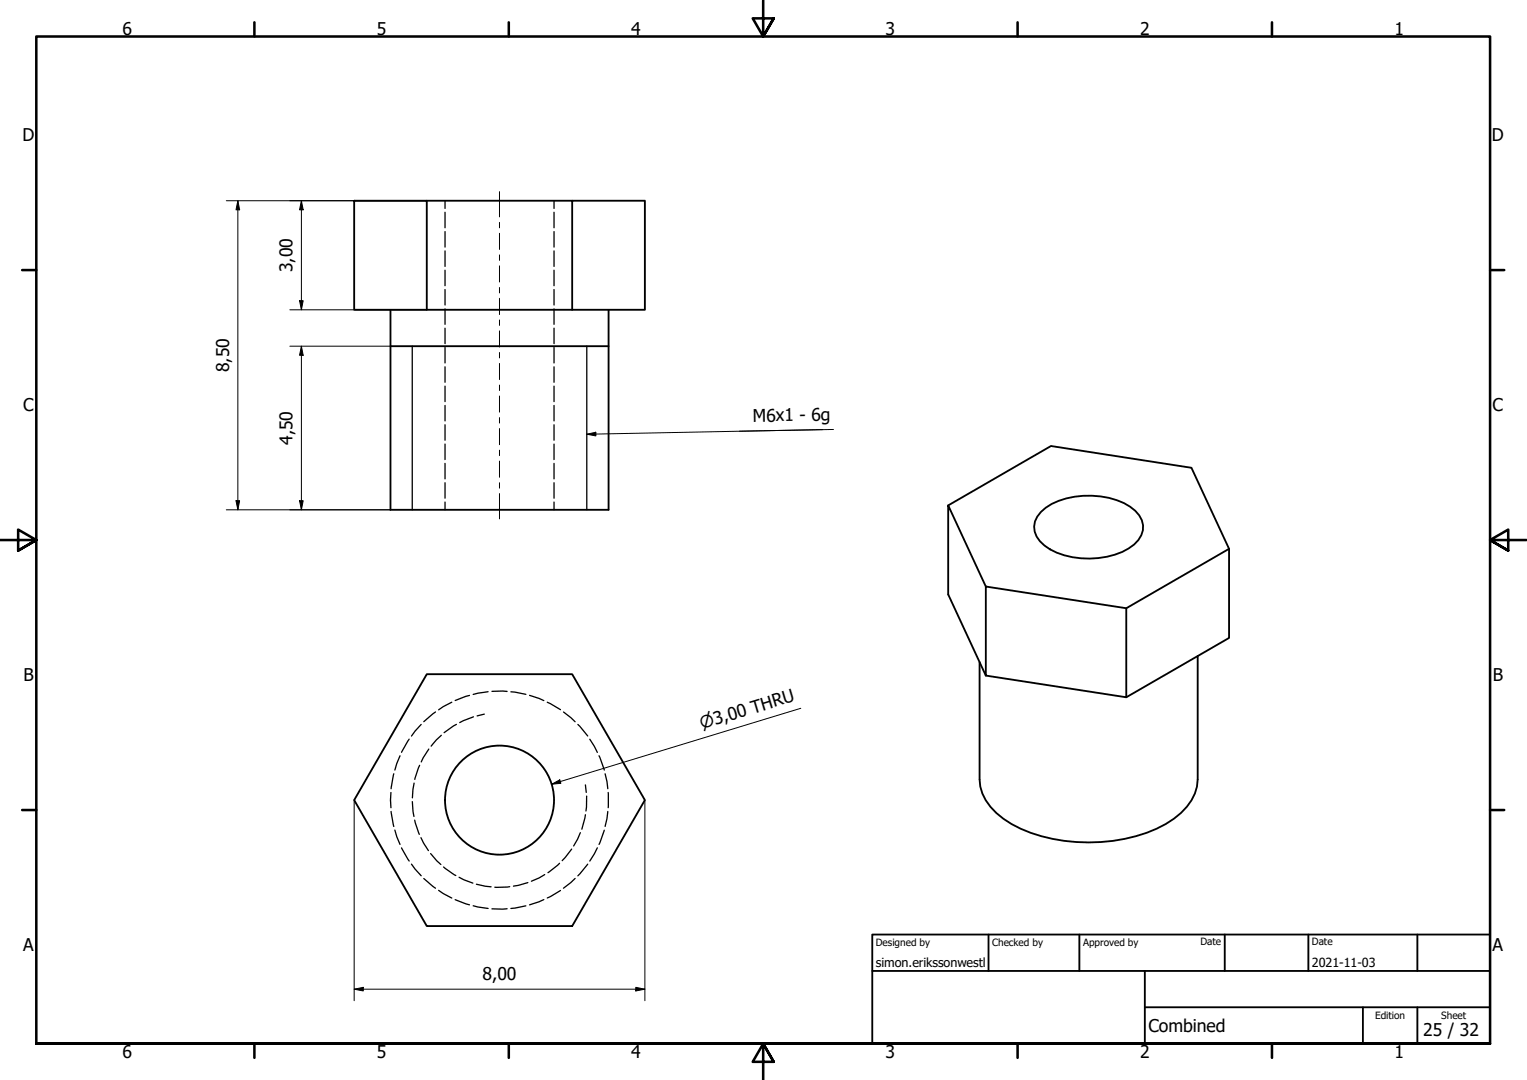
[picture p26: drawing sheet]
<svg xmlns="http://www.w3.org/2000/svg" width="420mm" height="297mm" viewBox="0 0 420 297" stroke-linecap="round" stroke-linejoin="round" font-family="sans-serif">
<defs><g id="words">
<g font-size="4.8">
<text x="33.7" y="9.6">6</text>
<text x="103.7" y="9.6">5</text>
<text x="173.7" y="9.6">4</text>
<text x="243.7" y="9.6">3</text>
<text x="313.7" y="9.6">2</text>
<text x="383.7" y="9.6">1</text>
<text x="6.2" y="38.9">D</text>
<text x="410.5" y="38.9">D</text>
<text x="80.5" y="74.9" transform="rotate(-90 80.5 74.9)">3,00</text>
<text x="63.1" y="102.4" transform="rotate(-90 63.1 102.4)">8,50</text>
<text x="6.4" y="113.2">C</text>
<text x="410.7" y="113.2">C</text>
<text x="207.2" y="116" transform="rotate(-1 207.2 116)">M6x1 - 6g</text>
<text x="80.5" y="122.4" transform="rotate(-90 80.5 122.4)">4,50</text>
<text x="6.4" y="187.4">B</text>
<text x="410.7" y="187.4">B</text>
<text x="6.4" y="261.7">A</text>
<text x="410.7" y="261.7">A</text>
<text x="132.8" y="269.7">8,00</text>
<text x="316" y="283.8">Combined</text>
<text x="391.6" y="285">25 / 32</text>
<text x="33.7" y="290.9">6</text>
<text x="103.7" y="290.9">5</text>
<text x="173.7" y="290.9">4</text>
<text x="243.7" y="290.9">3</text>
<text x="313.7" y="290.9">2</text>
<text x="383.7" y="290.9">1</text>
</g>
<text font-size="4.6" x="193.1" y="200.6" transform="rotate(-17 193.1 200.6)">⌀3,00 THRU</text>
<g font-size="3.5">
<text x="241" y="266">simon.erikssonwestl</text>
<text x="361" y="266">2021-11-03</text>
</g>
<g font-size="2.8">
<text x="241" y="260.1">Designed by</text>
<text x="273" y="260.1">Checked by</text>
<text x="298" y="260.1">Approved by</text>
<text x="330.3" y="260">Date</text>
<text x="361" y="260">Date</text>
<text x="378.4" y="280.1">Edition</text>
<text x="396.6" y="280.1">Sheet</text>
</g>
</g></defs>
<!-- layer: Hidden (ISO) -->
<g fill="none" stroke="#000" stroke-width=".36">
<path d="M122.4 55.2v2.1M122.4 58.4v4.2M152.4 55.2v2.1M152.4 58.4v4.2M122.4 63.7v4.3M122.4 69v4.3M122.4 74.3v4.3M122.4 79.6v4.3M152.4 63.7v4.3M152.4 69v4.3M152.4 74.3v4.3M152.4 79.6v4.3"/>
<path d="M122.4 84.9v4.3M122.4 90.3v4.2M122.4 95.6v4.2M152.4 84.9v4.3M152.4 90.3v4.2M152.4 95.6v4.2M122.4 100.9v4.2M122.4 106.2v4.3M122.4 111.5v4.3M122.4 116.8v4.3M152.4 100.9v4.2M152.4 106.2v4.3"/>
<path d="M152.4 111.5v4.3M152.4 116.8v4.3M122.4 122.1v4.3M122.4 127.5v4.2M122.4 132.8v4.2M122.4 138.1v2.1M152.4 122.1v4.3M152.4 127.5v4.2M152.4 132.8v4.2M152.4 138.1v2.1M115.9 199.2l-2.7 3.2M119.8 195.8l-3.2 2.7"/>
<path d="M124.3 193.1l-3.6 2.1M125.6 199.2l-3.4 2.3M129.2 191.3l-4 1.4M130.3 197.2l-3.8 1.5M133.3 196.4l-2 .5M134.3 190.3l-4.1 .7M135.4 190.1l4.1 .1M140.6 190.3l4.1 .7M145.7 191.2l3.9 1.5M150.6 193.1l3.6 2.1M155 195.8l3.2 2.7M159 199.2l2.7 3.2"/>
<path d="M107.6 218v4.2M108.4 212.8l-.8 4.1M110.1 207.9l-1.5 3.9M112.6 203.3l-2.1 3.6M113.9 215.4l-.4 4M115.5 210.5l-1.4 3.9M118 206l-2.1 3.6M121.4 202.2l-2.8 3M161.1 215.9l.2 2M161.4 219l-.2 4.1M162.3 203.3l2.1 3.6M164.8 207.9l1.5 3.9"/>
<path d="M166.5 212.8l.7 4.1M167.3 218v4.2M107.6 223.2l.8 4.1M108.6 228.3l1.5 3.9M110.5 233.2l2.1 3.6M113.2 237.7l2.7 3.2M113.5 220.5l.4 4.1M114.1 225.6l1.3 3.9M115.8 230.4l2.1 3.5M118.5 234.8l2.8 3M122 238.4l3.4 2.4M154 237.4l-3.2 2.6"/>
<path d="M157.3 233.5l-2.6 3.2M159.7 229l-1.9 3.7M161.1 224.1l-1 4M161.7 237.7l-2.7 3.2M164.4 233.2l-2.1 3.6M166.3 228.3l-1.5 3.9M167.2 223.2l-.7 4.1M116.6 241.6l3.2 2.7M120.7 244.9l3.6 2.1M125.2 247.4l4 1.5M126.3 241.3l3.8 1.6M130.2 249.1l4.1 .8"/>
<path d="M131.1 243.2l4 .7M139.5 249.9l-4.1 .1M140.3 243.9l-4.2 .1M144.7 249.1l-4.1 .8M145.2 242.7l-3.9 1M149.6 247.4l-3.9 1.5M149.9 240.5l-3.7 1.9M154.2 244.9l-3.6 2.1M158.2 241.6l-3.2 2.7"/>
</g>
<!-- layer: Visible (ISO) -->
<g fill="none" stroke="#000" stroke-width=".51">
<path d="M97.5 55.2h19.9v30h-19.9zM117.4 55.2h40M157.4 55.2h20v30h-20zM107.4 85.2v55h60v-55M107.4 95.2h60M117.4 85.2h40M260.9 139l28.3-16.3 38.6 6 10.4 22.2v24.6l-28.3 16.3M286.4 140.8a18.7 18.7 0 0 1 14-4.5 18.7 18.7 0 0 1 12 4.2 5.8 5.8 0 0 1-.3 9.3 22.1 22.1 0 0 1-19.3 2.9 10.9 10.9 0 0 1-8.1-6.5 5.6 5.6 0 0 1 1.7-5.4zM338.2 150.9l-28.3 16.4M271.3 161.3l38.6 6v24.5l-38.6-6zM271.3 161.3l-10.4-22.3v24.5l10.4 22.3M117.4 185.4h40l20 34.7-20 34.6h-40l-19.9-34.6z"/>
<path d="M329.5 180.4v34a13.8 13.8 0 0 1-6.5 10.8 42.2 42.2 0 0 1-26.8 6.4 36.7 36.7 0 0 1-22.1-8 13.1 13.1 0 0 1-4.6-9.2v-32.3"/>
<circle cx="137.4" cy="220.1" r="15"/>
</g>
<!-- layer: Visible Narrow (ISO) -->
<path d="M113.4 95.2v45M161.5 95.2v45" fill="none" stroke="#000" stroke-width=".36"/>
<!-- layer: Border (ISO) -->
<g fill="none" stroke="#000" stroke-width=".7">
<path d="M70 6.1v3.9M140 6.1v3.9M210 0v10l-2.9-5h5.8l-2.9 5 2.9-5M280 6.1v3.9M350 6.1v3.9M6.1 74.3h3.9M410 74.3h3.9M0 148.5h10l-5-2.8v5.7l5-2.9-5 2.9M420 148.5h-10l5-2.8v5.7l-5-2.9 5 2.9M6.1 222.8h3.9M410 222.8h3.9M10 287v-277h400v277h-400h400"/>
<path d="M70 287v3.9M140 287v3.9M212.9 292l-2.9-5 2.9 5h-5.8l2.9-5v10M280 287v3.9M350 287v3.9"/>
</g>
<!-- layer: Title (ISO) -->
<path d="M240 257h170v30h-170zM272 257v10M297 257v10M337 257v10M360 257v10M390 257v10M240 267h170M315 277h95M315 267v20M375 277v10M390 277v10" fill="none" stroke="#000" stroke-width=".51"/>
<!-- layer: Dimension (ISO) -->
<g fill="none" stroke="#000" stroke-width=".28">
<path d="M62.3 55.2h55.1M65.4 55.2l.5 2.5h-1zM65.4 55.2v85M82.9 55.2l.5 2.5h-1zM82.9 55.2v30M79.8 85.2h37.6M79.8 95.2h27.6M82.4 82.7h1l-.5 2.5zM82.9 95.2l.5 2.5h-1zM82.9 95.2v45M64.9 137.7h1l-.5 2.5zM82.4 137.7h1l-.5 2.5z"/>
<path d="M62.3 140.2h45.1M97.5 220.1v55.1M177.4 220.1v55.1M97.5 272.1l2.4-.5v.9zM97.5 272.1h79.9M174.9 271.6l2.5 .5-2.5 .4z"/>
</g>
<g fill="#000">
<path d="M65.4 55.2l.5 2.5h-1z" fill-rule="evenodd"/>
<path d="M82.9 55.2l.5 2.5h-1z" fill-rule="evenodd"/>
<path d="M82.4 82.7h1l-.5 2.5z" fill-rule="evenodd"/>
<path d="M82.9 95.2l.5 2.5h-1z" fill-rule="evenodd"/>
<path d="M64.9 137.7h1l-.5 2.5z" fill-rule="evenodd"/>
<path d="M82.4 137.7h1l-.5 2.5z" fill-rule="evenodd"/>
<path d="M97.5 272.1l2.4-.5v.9z" fill-rule="evenodd"/>
<path d="M174.9 271.6l2.5 .5-2.5 .4z" fill-rule="evenodd"/>
</g>
<!-- layer: Symbol (ISO) -->
<path d="M161.5 119.4l2.4-.5 .1 1zM226.4 118.2l-64.9 1.2M229.3 118.1l-25.9 .5M220.3 194.8l-68.5 20.9M151.8 215.7l2.2-1.2 .3 .9z" fill="none" stroke="#000" stroke-width=".28"/>
<g fill="#000">
<path d="M161.5 119.4l2.4-.5 .1 1z" fill-rule="evenodd"/>
<path d="M151.8 215.7l2.2-1.2 .3 .9z" fill-rule="evenodd"/>
</g>
<!-- layer: Centerline (ISO) -->
<g fill="none" stroke="#000" stroke-width=".28">
<path d="M137.4 52.7v7M137.4 61.2v1.5M137.4 64.2v4.4M137.4 70.1v1.5M137.4 73.1v4.5M137.4 79.1v1.5M137.4 82v4.5M137.4 88v1.5M137.4 91v4.4M137.4 97v1.5M137.4 100v4.4M137.4 105.9v1.5"/>
<path d="M137.4 108.9v4.5M137.4 114.9v1.5M137.4 117.9v4.4M137.4 123.8v1.5M137.4 126.8v4.5M137.4 132.8v1.5M137.4 135.7v7"/>
</g>
<use href="#words"/>
</svg>
